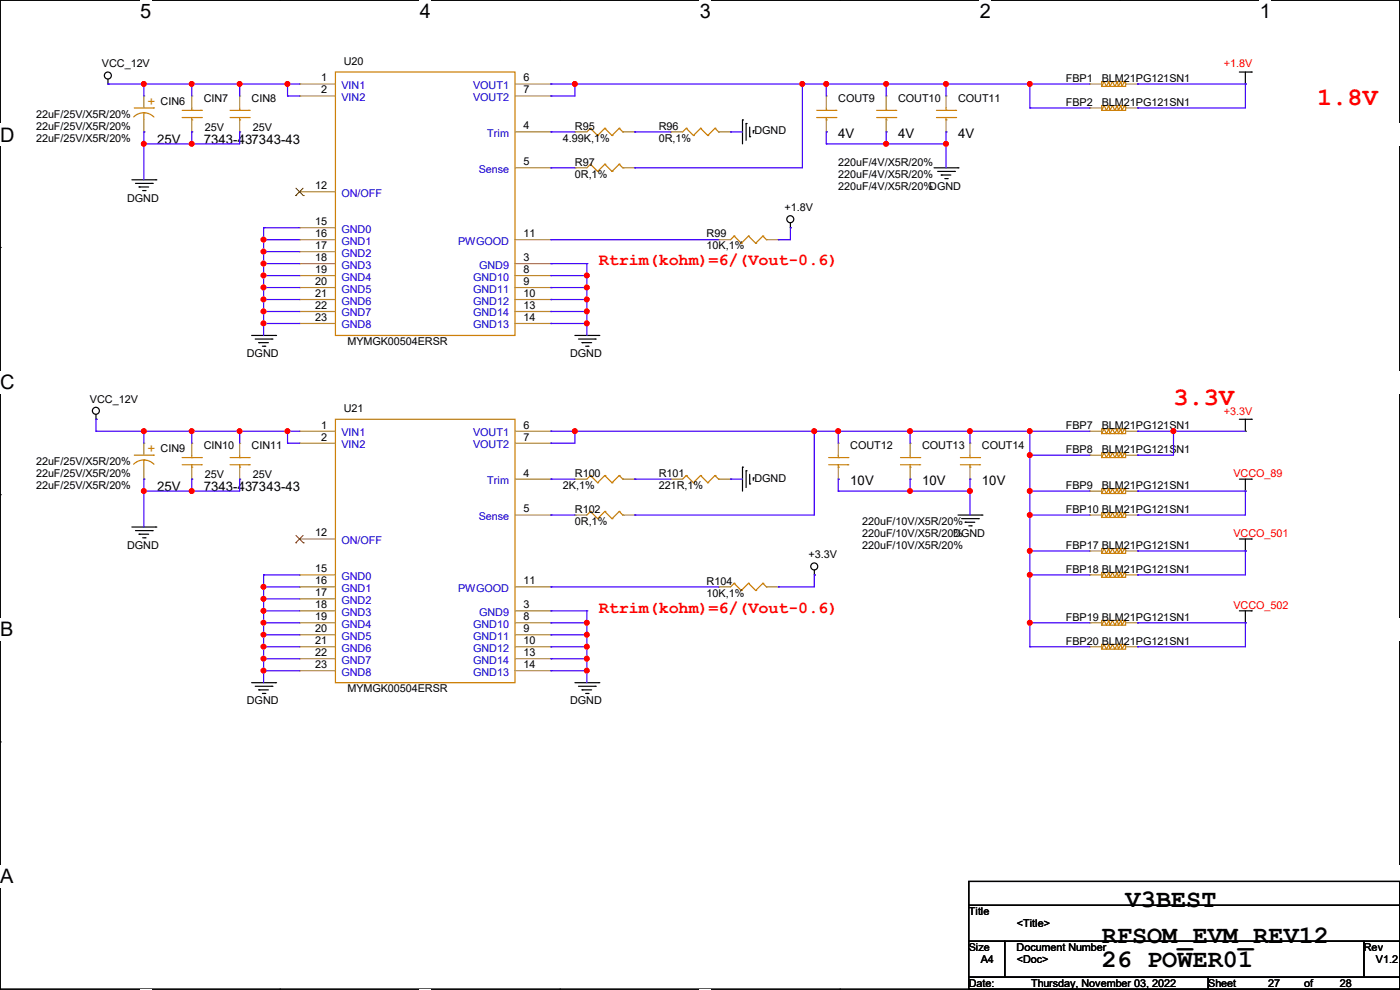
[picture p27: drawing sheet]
<svg xmlns="http://www.w3.org/2000/svg" width="297mm" height="210mm" viewBox="0 0 297 210" stroke-linecap="round" stroke-linejoin="round" font-family="sans-serif">
<defs><g id="words">
<g font-size="5.3" fill="#f00">
<text x="279.4" y="22.3">1.8V</text>
<text x="249" y="85.8">3.3V</text>
</g>
<g font-size="5.3">
<text x="238.8" y="192.5">V3BEST</text>
<text x="233.7" y="200.1">RFSOM_EVM_REV12</text>
<text x="233.7" y="205.2">26 POWER01</text>
</g>
<g font-size="4.2">
<text x="29.7" y="3.9">5</text>
<text x="89.1" y="3.9">4</text>
<text x="148.5" y="3.9">3</text>
<text x="207.9" y="3.9">2</text>
<text x="267.3" y="3.9">1</text>
<text x="0" y="30.1">D</text>
<text x="0" y="82.5">C</text>
<text x="0" y="135">B</text>
<text x="0" y="187.4">A</text>
<text x="297" y="187.4">A</text>
</g>
<g font-size="3.6" fill="#f00">
<text x="127" y="56.3">Rtrim(kohm)=6/(Vout-0.6)</text>
<text x="127" y="130">Rtrim(kohm)=6/(Vout-0.6)</text>
</g>
<g font-size="2.8" fill="#cc8006">
<text x="31.3" y="22.4">+</text>
<text x="31.3" y="96.1">+</text>
</g>
<g font-size="2.8">
<text x="177.8" y="29.3">4V</text>
<text x="190.5" y="29.3">4V</text>
<text x="203.2" y="29.3">4V</text>
<text x="33.3" y="30.5">25V</text>
<text x="43.2" y="30.5">7343-437343-43</text>
<text x="33.3" y="104.2">25V</text>
<text x="43.2" y="104.2">7343-437343-43</text>
<text x="180.4" y="102.9">10V</text>
<text x="195.6" y="102.9">10V</text>
<text x="208.3" y="102.9">10V</text>
</g>
<g font-size="2.3">
<text x="21.6" y="14.3">VCC_12V</text>
<text x="68.1" y="17.3">1</text>
<text x="72.9" y="13.8">U20</text>
<text x="111" y="17.3">6</text>
<text x="226.1" y="17.4">FBP1</text>
<text x="233.7" y="17.4">BLM21PG121SN1</text>
<text x="34.1" y="22.2">CIN6</text>
<text x="43.2" y="21.7">CIN7</text>
<text x="53.4" y="21.7">CIN8</text>
<text x="68.1" y="19.8">2</text>
<text x="111" y="19.8">7</text>
<text x="177.8" y="21.7">COUT9</text>
<text x="190.5" y="21.7">COUT10</text>
<text x="203.2" y="21.7">COUT11</text>
<text x="226.1" y="22.4">FBP2</text>
<text x="233.7" y="22.4">BLM21PG121SN1</text>
<text x="7.7" y="25">22uF/25V/X5R/20%</text>
<text x="7.7" y="27.5">22uF/25V/X5R/20%</text>
<text x="43.5" y="27.8">25V</text>
<text x="53.6" y="27.8">25V</text>
<text x="111" y="27.4">4</text>
<text x="122" y="27.5">R95</text>
<text x="139.7" y="27.5">R96</text>
<text x="160.1" y="28.5">DGND</text>
<text x="7.7" y="30.1">22uF/25V/X5R/20%</text>
<text x="111" y="35.1">5</text>
<text x="119.4" y="30.1">4.99K,1%</text>
<text x="122" y="35.1">R97</text>
<text x="139.7" y="30.1">0R,1%</text>
<text x="177.8" y="35.1">220uF/4V/X5R/20%</text>
<text x="66.8" y="40.1">12</text>
<text x="122" y="37.7">0R,1%</text>
<text x="177.8" y="40.2">220uF/4V/X5R/20%DGND</text>
<text x="177.8" y="37.7">220uF/4V/X5R/20%</text>
<text x="27" y="42.8">DGND</text>
<text x="66.8" y="47.8">15</text>
<text x="166.4" y="44.8">+1.8V</text>
<text x="66.8" y="50.3">16</text>
<text x="66.8" y="52.8">17</text>
<text x="111" y="50.3">11</text>
<text x="149.9" y="50.4">R99</text>
<text x="149.9" y="52.9">10K,1%</text>
<text x="66.8" y="55.4">18</text>
<text x="66.8" y="57.9">19</text>
<text x="111" y="57.9">8</text>
<text x="111" y="55.4">3</text>
<text x="66.8" y="60.5">20</text>
<text x="66.8" y="63">21</text>
<text x="66.8" y="65.5">22</text>
<text x="111" y="60.5">9</text>
<text x="111" y="63">10</text>
<text x="111" y="65.5">13</text>
<text x="66.8" y="68.1">23</text>
<text x="111" y="68.1">14</text>
<text x="52.4" y="75.8">DGND</text>
<text x="73.7" y="73.2">MYMGK00504ERSR</text>
<text x="120.9" y="75.8">DGND</text>
<text x="19.1" y="85.4">VCC_12V</text>
<text x="72.9" y="87.5">U21</text>
<text x="34.1" y="95.8">CIN9</text>
<text x="43.2" y="95.3">CIN10</text>
<text x="53.4" y="95.3">CIN11</text>
<text x="68.1" y="90.9">1</text>
<text x="68.1" y="93.5">2</text>
<text x="111" y="90.9">6</text>
<text x="111" y="93.5">7</text>
<text x="180.4" y="95.3">COUT12</text>
<text x="195.6" y="95.3">COUT13</text>
<text x="208.3" y="95.3">COUT14</text>
<text x="226.1" y="91">FBP7</text>
<text x="233.7" y="91">BLM21PG121SN1</text>
<text x="7.7" y="98.6">22uF/25V/X5R/20%</text>
<text x="7.7" y="101.2">22uF/25V/X5R/20%</text>
<text x="43.5" y="101.4">25V</text>
<text x="53.6" y="101.4">25V</text>
<text x="111" y="101.1">4</text>
<text x="122" y="101.2">R100</text>
<text x="139.7" y="101.2">R101</text>
<text x="226.1" y="96.1">FBP8</text>
<text x="233.7" y="96.1">BLM21PG121SN1</text>
<text x="7.7" y="103.7">22uF/25V/X5R/20%</text>
<text x="119.4" y="103.7">2K,1%</text>
<text x="139.7" y="103.7">221R,1%</text>
<text x="160.1" y="102.2">DGND</text>
<text x="226.1" y="103.7">FBP9</text>
<text x="233.7" y="103.7">BLM21PG121SN1</text>
<text x="66.8" y="113.8">12</text>
<text x="111" y="108.7">5</text>
<text x="122" y="108.8">R102</text>
<text x="122" y="111.3">0R,1%</text>
<text x="182.9" y="111.3">220uF/10V/X5R/20%</text>
<text x="182.9" y="113.9">220uF/10V/X5R/20%</text>
<text x="202.2" y="113.9">DGND</text>
<text x="226.1" y="108.8">FBP10 BLM21PG121SN1</text>
<text x="27" y="116.4">DGND</text>
<text x="171.5" y="118.4">+3.3V</text>
<text x="182.9" y="116.4">220uF/10V/X5R/20%</text>
<text x="226.1" y="116.4">FBP17 BLM21PG121SN1</text>
<text x="66.8" y="121.4">15</text>
<text x="66.8" y="124">16</text>
<text x="111" y="124">11</text>
<text x="149.9" y="124">R104</text>
<text x="226.1" y="121.5">FBP18 BLM21PG121SN1</text>
<text x="66.8" y="126.5">17</text>
<text x="66.8" y="129">18</text>
<text x="66.8" y="131.6">19</text>
<text x="111" y="131.6">8</text>
<text x="111" y="129">3</text>
<text x="149.9" y="126.6">10K,1%</text>
<text x="226.1" y="131.7">FBP19 BLM21PG121SN1</text>
<text x="66.8" y="134.1">20</text>
<text x="66.8" y="136.7">21</text>
<text x="111" y="134.1">9</text>
<text x="111" y="136.7">10</text>
<text x="226.1" y="136.7">FBP20 BLM21PG121SN1</text>
<text x="66.8" y="139.2">22</text>
<text x="66.8" y="141.7">23</text>
<text x="111" y="139.2">13</text>
<text x="111" y="141.7">14</text>
<text x="52.4" y="149.4">DGND</text>
<text x="73.7" y="146.9">MYMGK00504ERSR</text>
<text x="120.9" y="149.4">DGND</text>
<text x="205.5" y="194.1">Title</text>
<text x="215.7" y="196.7">&lt;Title&gt;</text>
<text x="205.5" y="201.8">Size</text>
<text x="215.7" y="201.8">Document Number</text>
<text x="289.4" y="201.8">Rev</text>
<text x="205.5" y="209.4">Date:</text>
<text x="208.1" y="204.3">A4</text>
<text x="215.7" y="204.3">&lt;Doc&gt;</text>
<text x="218.7" y="209.4">Thursday, November 03, 2022</text>
<text x="256.3" y="209.4">Sheet</text>
<text x="269" y="209.4">27</text>
<text x="276.7" y="209.4">of</text>
<text x="284.3" y="209.4">28</text>
<text x="291.9" y="204.3">V1.2</text>
</g>
<g font-size="2.3" fill="#f00">
<text x="259.6" y="14.3">+1.8V</text>
<text x="259.6" y="88">+3.3V</text>
<text x="261.7" y="101.2">VCCO_89</text>
<text x="261.7" y="113.9">VCCO_501</text>
<text x="261.7" y="129.1">VCCO_502</text>
</g>
<g font-size="2.3" fill="#00c">
<text x="72.4" y="18.9">VIN1</text>
<text x="72.4" y="21.4">VIN2</text>
<text x="100.4" y="18.9">VOUT1</text>
<text x="100.4" y="21.4">VOUT2</text>
<text x="103.4" y="29">Trim</text>
<text x="72.4" y="41.7">ON/OFF</text>
<text x="101.6" y="36.7">Sense</text>
<text x="72.4" y="49.4">GND0</text>
<text x="72.4" y="51.9">GND1</text>
<text x="97.2" y="51.9">PWGOOD</text>
<text x="72.4" y="54.4">GND2</text>
<text x="72.4" y="57">GND3</text>
<text x="72.4" y="59.5">GND4</text>
<text x="100.4" y="59.5">GND10</text>
<text x="101.6" y="57">GND9</text>
<text x="72.4" y="62.1">GND5</text>
<text x="72.4" y="64.6">GND6</text>
<text x="100.4" y="62.1">GND11</text>
<text x="100.4" y="64.6">GND12</text>
<text x="72.4" y="67.1">GND7</text>
<text x="72.4" y="69.7">GND8</text>
<text x="100.4" y="67.1">GND14</text>
<text x="100.4" y="69.7">GND13</text>
<text x="72.4" y="92.5">VIN1</text>
<text x="72.4" y="95.1">VIN2</text>
<text x="100.4" y="92.5">VOUT1</text>
<text x="100.4" y="95.1">VOUT2</text>
<text x="103.4" y="102.7">Trim</text>
<text x="101.6" y="110.3">Sense</text>
<text x="72.4" y="115.4">ON/OFF</text>
<text x="72.4" y="123">GND0</text>
<text x="72.4" y="125.6">GND1</text>
<text x="97.2" y="125.6">PWGOOD</text>
<text x="72.4" y="128.1">GND2</text>
<text x="72.4" y="130.6">GND3</text>
<text x="101.6" y="130.6">GND9</text>
<text x="72.4" y="133.2">GND4</text>
<text x="72.4" y="135.7">GND5</text>
<text x="100.4" y="133.2">GND10</text>
<text x="100.4" y="135.7">GND11</text>
<text x="72.4" y="138.3">GND6</text>
<text x="72.4" y="140.8">GND7</text>
<text x="72.4" y="143.3">GND8</text>
<text x="100.4" y="138.3">GND12</text>
<text x="100.4" y="140.8">GND14</text>
<text x="100.4" y="143.3">GND13</text>
</g>
</g></defs>
<path d="M0 0h297v209.8h-297z" fill="none" stroke="#000" stroke-width=".25"/>
<g fill="#fff">
<path d="M29.7 0h2.4v4.8h-2.4z"/>
<path d="M29.7 209.8h2.4v.2h-2.4z"/>
</g>
<path d="M59.4 0h.1M59.4 209.8h.1" fill="none" stroke="#000" stroke-width=".25"/>
<g fill="#fff">
<path d="M89.1 0h2.3v4.8h-2.3z"/>
<path d="M89.1 209.8h2.3v.2h-2.3z"/>
</g>
<path d="M118.8 0h.1M118.8 209.8h.1" fill="none" stroke="#000" stroke-width=".25"/>
<g fill="#fff">
<path d="M148.5 0h2.3v4.8h-2.3z"/>
<path d="M148.5 209.8h2.3v.2h-2.3z"/>
</g>
<path d="M178.2 0h.1M178.2 209.8h.1" fill="none" stroke="#000" stroke-width=".25"/>
<g fill="#fff">
<path d="M207.9 0h2.3v4.8h-2.3z"/>
<path d="M207.9 209.8h2.3v.2h-2.3z"/>
</g>
<path d="M237.6 0h.1M237.6 209.8h.1" fill="none" stroke="#000" stroke-width=".25"/>
<g fill="#fff">
<path d="M267.3 0h2.3v4.8h-2.3z"/>
<path d="M267.3 209.8h2.3v.2h-2.3z"/>
<path d="M0 26.2h3.1v4.8h-3.1z"/>
<path d="M297 26.2v4.8z"/>
<path d="M0 78.7h3.1v4.7h-3.1z"/>
<path d="M297 78.7v4.7z"/>
</g>
<path d="M0 52.5h.1M297 52.5h.1" fill="none" stroke="#000" stroke-width=".25"/>
<g fill="#fff">
<path d="M0 131.1h2.9v4.8h-2.9z"/>
<path d="M297 131.1v4.8z"/>
</g>
<path d="M0 104.9h.1M297 104.9h.1" fill="none" stroke="#000" stroke-width=".25"/>
<g fill="#fff">
<path d="M0 183.6h2.9v4.7h-2.9z"/>
<path d="M296.9 183.6h.1v4.7h-.1z"/>
</g>
<g fill="none" stroke="#000" stroke-width=".25">
<path d="M22.9 17.8h.1M22.9 16.8v1M262.9 15.3h2.6M264.2 17.8h.1M264.2 15.3v2.5M265.5 15.3h.1M28 38.1h5.1M28.7 38.9h3.6M29.5 39.7h.1M29.5 39.7h2M32.3 38.9h.1M33.1 38.1h.1"/>
<path d="M157.5 25.4h.1M157.5 25.4v5.1M158.3 26.2h.1M158.3 26.2v3.6M159 29h.1M159 27v2M159.8 27.7h.1M159.8 27.7v.5M198.2 35.6h5M198.9 36.4h3.6M199.7 37.1h.1M199.7 37.1h2"/>
<path d="M200.4 37.9h.6M201 37.9h.1M202.5 36.4h.1M203.2 35.6h.1M30.3 40.4h.5M30.8 40.4h.1M167.7 48.3h.1M167.7 47.3v1M53.4 71.2h5.1M54.1 71.9h3.6M54.9 72.7h.1M54.9 72.7h2"/>
<path d="M55.7 73.4h.5M56.2 73.4h.1M57.7 71.9h.1M58.5 71.2h.1M122 71.2h5M122.7 71.9h3.6M123.5 72.7h.1M123.5 72.7h2M124.2 73.4h.6M124.8 73.4h.1M126.3 71.9h.1M127 71.2h.1"/>
<path d="M20.4 88.9h.1M20.4 87.9v1M157.5 99.1h.1M157.5 99.1v5.1M158.3 99.9h.1M158.3 99.9v3.5M262.9 88.9h2.6M264.2 91.5h.1M264.2 88.9v2.6M265.5 88.9h.1M28 111.8h5.1M28.7 112.6h3.6"/>
<path d="M29.5 113.3h.1M29.5 113.3h2M30.3 114.1h.5M30.8 114.1h.1M32.3 112.6h.1M33.1 111.8h.1M159 102.7h.1M159 100.6v2.1M159.8 101.4h.1M159.8 101.4v.5M203.2 109.3h5.1M204 110h3.6"/>
<path d="M204.8 110.8h.1M204.8 110.8h2M205.5 111.5h.5M206 111.5h.1M207.6 110h.1M208.3 109.3h.1M262.9 101.6h2.6M262.9 114.3h2.6M264.2 104.2h.1M264.2 116.9h.1M264.2 101.6v2.6M264.2 114.3v2.6"/>
<path d="M265.5 101.6h.1M265.5 114.3h.1M172.8 122h.1M172.8 120.9v1.1M262.9 129.6h2.6M264.2 132.1h.1M264.2 129.6v2.5M265.5 129.6h.1M0 157.4h.1M53.4 144.8h5.1M54.1 145.6h3.6M54.9 146.3h.1"/>
<path d="M54.9 146.3h2M55.7 147.1h.5M56.2 147.1h.1M57.7 145.6h.1M58.5 144.8h.1M122 144.8h5M122.7 145.6h3.6M123.5 146.3h.1M123.5 146.3h2M124.2 147.1h.6M124.8 147.1h.1M126.3 145.6h.1"/>
<path d="M127 144.8h.1M297 157.4h.1M205.5 187h91.5v5.1h-91.5zM205.5 192.1h91.5v7.6h-91.5zM205.5 199.7h7.6v7.6h-7.6zM213.1 199.7h76.2v7.6h-76.2zM289.3 199.7h7.7v7.6h-7.7zM205.5 207.3h50.8v2.5h-50.8zM256.3 207.3h40.7v2.5h-40.7z"/>
<circle cx="22.9" cy="16" r=".74"/>
<circle cx="167.7" cy="46.5" r=".74"/>
<circle cx="20.3" cy="87.1" r=".74"/>
<circle cx="172.7" cy="120.2" r=".74"/>
</g>
<g fill="none" stroke="#cc8006" stroke-width=".25">
<path d="M71.2 15.3h38.1v55.9h-38.1zM233.7 17.3h5.1v1h-5.1zM238.8 17.8l-.3-.5-.5 1-.2-1-.5 1-.3-1-.5 1-.5-1-.5 1-.3-1-.5 1-.5-1-.5 1M28.4 24.8a3 3 0 0 1 4.3 0M28.5 22.9h4.1M30.5 23.9h.1M30.5 23.9v1.5M32.6 22.9h.1M38.7 23.4h4M38.7 24.9h4M40.7 23.4h.1M40.7 25.4h.1"/>
<path d="M40.7 22.9v.5M40.7 24.9v.5M42.7 23.4h.1M42.7 24.9h.1M48.8 23.4h4.1M48.8 24.9h4.1M50.8 23.4h.1M50.8 25.4h.1M50.8 22.9v.5M50.8 24.9v.5M52.9 23.4h.1M52.9 24.9h.1"/>
<path d="M125.3 27.2h.1M125.3 34.8h.1M125.3 27.2l-.8 .8M125.3 27.2l1.5 1.5M125.3 34.8l-.8 .8M125.3 34.8l1.5 1.6M126.8 28.7h.1M126.8 36.4h.1M128.3 27.2h.1M128.3 34.8h.1M128.3 27.2l-1.5 1.5M128.3 27.2l1.5 1.5"/>
<path d="M128.3 34.8l-1.5 1.6M128.3 34.8l1.5 1.6M129.8 28.7h.1M129.8 36.4h.1M131.4 27.2h.1M131.4 34.8h.1M131.4 27.2l-1.6 1.5M131.4 27.2l.7 .8M131.4 34.8l-1.6 1.6M131.4 34.8l.7 .8M132.1 28h.1M132.1 35.6h.1"/>
<path d="M145.6 27.2h.1M145.6 27.2l-.8 .8M145.6 27.2l1.5 1.5M147.1 28.7h.1M148.6 27.2h.1M148.6 27.2l-1.5 1.5M148.6 27.2l1.6 1.5M150.2 28.7h.1M151.7 27.2h.1M151.7 27.2l-1.5 1.5M151.7 27.2l.7 .8M152.4 28h.1"/>
<path d="M173.3 23.4h4M173.3 24.9h4M175.3 23.4h.1M175.3 25.4h.1M175.3 22.9v.5M175.3 24.9v.5M177.3 23.4h.1M177.3 24.9h.1M186 23.4h4M186 24.9h4M188 23.4h.1M188 25.4h.1"/>
<path d="M188 22.9v.5M188 24.9v.5M190 23.4h.1M190 24.9h.1M198.7 23.4h4M198.7 24.9h4M200.7 23.4h.1M200.7 25.4h.1M200.7 22.9v.5M200.7 24.9v.5M202.7 23.4h.1M202.7 24.9h.1"/>
<path d="M233.7 22.4h5.1v1h-5.1zM238.8 22.9l-.3-.5-.5 1-.2-1-.5 1-.3-1-.5 1-.5-1-.5 1-.3-1-.5 1-.5-1-.5 1M155.7 50.1h.1M155.7 50.1l-.7 .7M155.7 50.1l1.6 1.5M157.3 51.6h.1M158.8 50.1h.1M158.8 50.1l-1.5 1.5M158.8 50.1l1.5 1.5M160.3 51.6h.1M161.8 50.1h.1M161.8 50.1l-1.5 1.5"/>
<path d="M161.8 50.1l.8 .7M162.6 50.8h.1M28.4 98.5a3 3 0 0 1 4.3 0M28.5 96.6h4.1M30.5 97.6h.1M30.5 97.6v1.5M32.6 96.6h.1M38.7 97.1h4M38.7 98.6h4M40.7 97.1h.1M40.7 99.1h.1M40.7 96.6v.5"/>
<path d="M40.7 98.6v.5M42.7 97.1h.1M42.7 98.6h.1M48.8 97.1h4.1M48.8 98.6h4.1M50.8 97.1h.1M50.8 99.1h.1M50.8 96.6v.5M50.8 98.6v.5M52.9 97.1h.1M52.9 98.6h.1M71.2 88.9h38.1v55.9h-38.1z"/>
<path d="M175.8 97.1h4.1M175.8 98.6h4.1M177.8 97.1h.1M177.8 99.1h.1M177.8 96.6v.5M177.8 98.6v.5M179.9 97.1h.1M179.9 98.6h.1M191.1 97.1h4M191.1 98.6h4M193.1 97.1h.1M193.1 99.1h.1"/>
<path d="M193.1 96.6v.5M193.1 98.6v.5M195.1 97.1h.1M195.1 98.6h.1M203.8 97.1h4M203.8 98.6h4M205.8 97.1h.1M205.8 99.1h.1M205.8 96.6v.5M205.8 98.6v.5M207.8 97.1h.1M207.8 98.6h.1"/>
<path d="M233.7 91h5.1v1h-5.1zM233.7 96.1h5.1v1h-5.1zM238.8 91.5l-.3-.5-.5 1-.2-1-.5 1-.3-1-.5 1-.5-1-.5 1-.3-1-.5 1-.5-1-.5 1M238.8 96.6l-.3-.5-.5 1-.2-1-.5 1-.3-1-.5 1-.5-1-.5 1-.3-1-.5 1-.5-1-.5 1M125.3 100.9h.1M125.3 108.5h.1M125.3 100.9l-.8 .7M125.3 100.9l1.5 1.5M125.3 108.5l-.8 .8M125.3 108.5l1.5 1.5M126.8 102.4h.1M126.8 110h.1"/>
<path d="M128.3 100.9h.1M128.3 108.5h.1M128.3 100.9l-1.5 1.5M128.3 100.9l1.5 1.5M128.3 108.5l-1.5 1.5M128.3 108.5l1.5 1.5M129.8 102.4h.1M129.8 110h.1M131.4 100.9h.1M131.4 108.5h.1M131.4 100.9l-1.6 1.5M131.4 100.9l.7 .7"/>
<path d="M131.4 108.5l-1.6 1.5M131.4 108.5l.7 .8M132.1 101.6h.1M132.1 109.3h.1M145.6 100.9h.1M145.6 100.9l-.8 .7M145.6 100.9l1.5 1.5M147.1 102.4h.1M148.6 100.9h.1M148.6 100.9l-1.5 1.5M148.6 100.9l1.6 1.5M150.2 102.4h.1"/>
<path d="M151.7 100.9h.1M151.7 100.9l-1.5 1.5M151.7 100.9l.7 .7M152.4 101.6h.1M233.7 103.7h5.1v1h-5.1zM233.7 116.4h5.1v1h-5.1zM233.7 108.8h5.1v1h-5.1zM238.8 104.2l-.3-.5-.5 1-.2-1-.5 1-.3-1-.5 1-.5-1-.5 1-.3-1-.5 1-.5-1-.5 1M238.8 116.9l-.3-.5-.5 1-.2-1-.5 1-.3-1-.5 1-.5-1-.5 1-.3-1-.5 1-.5-1-.5 1M238.8 109.3l-.3-.5-.5 1-.2-1-.5 1-.3-1-.5 1-.5-1-.5 1-.3-1-.5 1-.5-1-.5 1M155.7 123.7h.1M155.7 123.7l-.7 .8"/>
<path d="M155.7 123.7l1.6 1.6M157.3 125.3h.1M158.8 123.7h.1M158.8 123.7l-1.5 1.6M158.8 123.7l1.5 1.6M160.3 125.3h.1M161.8 123.7h.1M161.8 123.7l-1.5 1.6M161.8 123.7l.8 .8M162.6 124.5h.1M233.7 121.5h5.1v1h-5.1zM233.7 131.6h5.1v1h-5.1z"/>
<path d="M233.7 136.7h5.1v1h-5.1zM238.8 122l-.3-.5-.5 1-.2-1-.5 1-.3-1-.5 1-.5-1-.5 1-.3-1-.5 1-.5-1-.5 1M238.8 132.1l-.3-.5-.5 1-.2-1-.5 1-.3-1-.5 1-.5-1-.5 1-.3-1-.5 1-.5-1-.5 1M238.8 137.2l-.3-.5-.5 1-.2-1-.5 1-.3-1-.5 1-.5-1-.5 1-.3-1-.5 1-.5-1-.5 1"/>
</g>
<g fill="none" stroke="#a84" stroke-width=".25">
<path d="M63.5 17.8h.1M63.5 17.8h7.7M109.3 17.8h7.6M116.9 17.8h.1M231.2 17.8h.1M231.2 17.8h2.5M238.8 17.8h2.5M241.3 17.8h.1M30.5 20.4h.1M30.5 28h.1M30.5 20.4v2.5M30.5 25.4v2.6"/>
<path d="M40.7 20.4h.1M40.7 28h.1M40.7 20.4v2.5M40.7 25.4v2.6M50.8 20.4h.1M50.8 28h.1M50.8 20.4v2.5M50.8 25.4v2.6M63.5 20.4h.1M63.5 20.4h7.7M109.3 28h7.6M109.3 35.6h7.6"/>
<path d="M109.3 20.4h7.6M116.9 20.4h.1M116.9 28h.1M116.9 35.6h.1M122 28h.1M122 35.6h.1M122 28h2.5M122 35.6h2.5M132.1 28h2.6M132.1 35.6h2.6M134.7 28h.1M134.7 35.6h.1"/>
<path d="M142.3 28h.1M142.3 28h2.5M152.4 28h2.6M155 28h.1M175.3 20.4h.1M175.3 28h.1M175.3 20.4v2.5M175.3 25.4v2.6M188 20.4h.1M188 28h.1M188 20.4v2.5M188 25.4v2.6"/>
<path d="M200.7 20.4h.1M200.7 28h.1M200.7 20.4v2.5M200.7 25.4v2.6M231.2 22.9h.1M231.2 22.9h2.5M238.8 22.9h2.5M241.3 22.9h.1M63.5 48.3h.1M63.5 50.8h.1M63.5 53.4h.1M63.5 55.9h.1"/>
<path d="M63.5 58.5h.1M63.5 40.7h.1M63.5 50.8h7.7M63.5 58.5h7.7M63.5 55.9h7.7M63.5 48.3h7.7M63.5 53.4h7.7M63.5 40.7h7.7M109.3 50.8h7.6M109.3 58.5h7.6M109.3 55.9h7.6M116.9 58.5h.1"/>
<path d="M116.9 55.9h.1M116.9 50.8h.1M152.4 50.8h.1M152.4 50.8h2.6M162.6 50.8h2.5M165.1 50.8h.1M63.5 61h.1M63.5 63.5h.1M63.5 66.1h.1M63.5 68.6h.1M63.5 61h7.7M63.5 63.5h7.7"/>
<path d="M63.5 66.1h7.7M63.5 68.6h7.7M109.3 61h7.6M109.3 63.5h7.6M109.3 66.1h7.6M109.3 68.6h7.6M116.9 61h.1M116.9 63.5h.1M116.9 66.1h.1M116.9 68.6h.1M30.5 94h.1M30.5 94v2.6"/>
<path d="M30.5 99.1v2.5M40.7 94h.1M40.7 94v2.6M40.7 99.1v2.5M50.8 94h.1M50.8 94v2.6M50.8 99.1v2.5M63.5 91.5h.1M63.5 94h.1M63.5 91.5h7.7M63.5 94h7.7M109.3 91.5h7.6"/>
<path d="M109.3 94h7.6M116.9 91.5h.1M116.9 94h.1M177.8 94h.1M177.8 94v2.6M177.8 99.1v2.5M193.1 94h.1M193.1 94v2.6M193.1 99.1v2.5M205.8 94h.1M205.8 94v2.6M205.8 99.1v2.5"/>
<path d="M231.2 91.5h.1M231.2 96.6h.1M231.2 91.5h2.5M231.2 96.6h2.5M238.8 91.5h2.5M238.8 96.6h2.5M241.3 91.5h.1M241.3 96.6h.1M30.5 101.6h.1M40.7 101.6h.1M50.8 101.6h.1M63.5 114.3h.1"/>
<path d="M63.5 114.3h7.7M109.3 109.3h7.6M109.3 101.6h7.6M116.9 101.6h.1M116.9 109.3h.1M122 101.6h.1M122 109.3h.1M122 109.3h2.5M122 101.6h2.5M132.1 109.3h2.6M132.1 101.6h2.6M134.7 101.6h.1"/>
<path d="M134.7 109.3h.1M142.3 101.6h.1M142.3 101.6h2.5M152.4 101.6h2.6M155 101.6h.1M177.8 101.6h.1M193.1 101.6h.1M205.8 101.6h.1M231.2 104.2h.1M231.2 116.9h.1M231.2 109.3h.1M231.2 104.2h2.5"/>
<path d="M231.2 116.9h2.5M231.2 109.3h2.5M238.8 104.2h2.5M238.8 116.9h2.5M238.8 109.3h2.5M241.3 104.2h.1M241.3 116.9h.1M241.3 109.3h.1M63.5 122h.1M63.5 124.5h.1M63.5 127h.1M63.5 129.6h.1"/>
<path d="M63.5 132.1h.1M63.5 134.7h.1M63.5 137.2h.1M63.5 139.7h.1M63.5 122h7.7M63.5 132.1h7.7M63.5 134.7h7.7M63.5 137.2h7.7M63.5 139.7h7.7M63.5 129.6h7.7M63.5 124.5h7.7M63.5 127h7.7"/>
<path d="M109.3 132.1h7.6M109.3 134.7h7.6M109.3 137.2h7.6M109.3 139.7h7.6M109.3 129.6h7.6M109.3 124.5h7.6M116.9 132.1h.1M116.9 134.7h.1M116.9 137.2h.1M116.9 139.7h.1M116.9 129.6h.1M116.9 124.5h.1"/>
<path d="M152.4 124.5h.1M152.4 124.5h2.6M162.6 124.5h2.5M165.1 124.5h.1M231.2 122h.1M231.2 132.1h.1M231.2 137.2h.1M231.2 122h2.5M231.2 132.1h2.5M231.2 137.2h2.5M238.8 122h2.5M238.8 132.1h2.5"/>
<path d="M238.8 137.2h2.5M241.3 122h.1M241.3 132.1h.1M241.3 137.2h.1M63.5 142.3h.1M63.5 142.3h7.7M109.3 142.3h7.6M116.9 142.3h.1"/>
</g>
<path d="M62.8 39.9l1.5 1.6M64.3 39.9l-1.6 1.6M62.7 41.5h.1M64.3 41.5h.1M62.7 115.1h.1M62.8 113.6l1.5 1.5M64.3 113.6l-1.6 1.5M64.3 115.1h.1" fill="none" stroke="#804000" stroke-width=".21"/>
<g fill="none" stroke="#4200ff" stroke-width=".25">
<path d="M22.9 17.8h.1M22.9 17.8h40.6M30.5 17.8h.1M30.5 17.8v2.6M40.7 17.8h.1M40.7 17.8v2.6M50.8 17.8h.1M50.8 17.8v2.6M61 17.8h.1M61 17.8v2.6M116.9 17.8h.1M116.9 17.8h114.3"/>
<path d="M122 17.8h.1M122 17.8v2.6h-5.1M170.2 17.8h.1M170.2 17.8v17.8h-35.5M175.3 17.8h.1M175.3 17.8v2.6M188 17.8h.1M188 17.8v2.6M200.7 17.8h.1M200.7 17.8v2.6M218.5 17.8h.1M218.5 17.8v5.1"/>
<path d="M241.3 17.8h.1M241.3 17.8h22.9M264.2 17.8h.1M264.2 17.8v5.1h-22.9M30.5 30.5h.1M30.5 28h.1M30.5 28v10.1M40.7 28h.1M40.7 30.5h.1M40.7 28v2.5M50.8 28h.1M50.8 28v2.5h-20.3"/>
<path d="M61 20.4h.1M61 20.4h2.5M116.9 20.4h.1M116.9 28h.1M116.9 35.6h.1M116.9 28h5.1M116.9 35.6h5.1M134.7 28h.1M134.7 35.6h.1M134.7 28h7.6M155 28h.1M155 28h2.5"/>
<path d="M175.3 28h.1M175.3 30.5h.1M175.3 28v2.5M175.3 30.5h25.4M188 28h.1M188 30.5h.1M188 28v2.5M200.7 28h.1M200.7 30.5h.1M200.7 28v7.6M218.5 22.9h.1M218.5 22.9h12.7"/>
<path d="M241.3 22.9h.1M55.9 48.3h.1M55.9 50.8h.1M55.9 53.4h.1M55.9 55.9h.1M55.9 58.5h.1M55.9 48.3v22.9M55.9 48.3h7.6M55.9 50.8h7.6M55.9 53.4h7.6M55.9 55.9h7.6M55.9 58.5h7.6"/>
<path d="M116.9 55.9h.1M116.9 58.5h.1M116.9 50.8h.1M116.9 50.8h35.5M116.9 55.9h7.6M116.9 58.5h7.6M124.5 55.9h.1M124.5 58.5h.1M124.5 55.9v15.3M165.1 50.8h.1M167.7 48.3h.1M167.7 48.3v2.5h-2.6"/>
<path d="M55.9 61h.1M55.9 63.5h.1M55.9 66.1h.1M55.9 68.6h.1M55.9 61h7.6M55.9 63.5h7.6M55.9 66.1h7.6M55.9 68.6h7.6M116.9 61h.1M116.9 63.5h.1M116.9 66.1h.1M116.9 68.6h.1"/>
<path d="M116.9 61h7.6M116.9 63.5h7.6M116.9 66.1h7.6M116.9 68.6h7.6M124.5 61h.1M124.5 63.5h.1M124.5 66.1h.1M124.5 68.6h.1M20.4 88.9h.1M20.4 91.5h.1M20.4 88.9v2.6M20.4 91.5h43.1"/>
<path d="M30.5 91.5h.1M30.5 91.5v2.5M40.7 91.5h.1M40.7 91.5v2.5M50.8 91.5h.1M50.8 91.5v2.5M61 94h.1M61 91.5h.1M61 91.5v2.5M61 94h2.5M116.9 91.5h.1M116.9 94h.1"/>
<path d="M116.9 91.5h114.3M122 91.5h.1M122 91.5v2.5h-5.1M172.8 91.5h.1M172.8 91.5v17.8h-38.1M177.8 91.5h.1M177.8 91.5v2.5M193.1 91.5h.1M193.1 91.5v2.5M205.8 91.5h.1M205.8 91.5v2.5M218.5 96.6h.1"/>
<path d="M218.5 91.5h.1M218.5 91.5v45.7M218.5 96.6h12.7M241.3 91.5h.1M241.3 96.6h.1M241.3 91.5h22.9M249 91.5h.1M249 91.5v5.1h-7.7M30.5 104.2h.1M30.5 101.6h.1M30.5 101.6v10.2M40.7 101.6h.1"/>
<path d="M40.7 104.2h.1M40.7 101.6v2.6M50.8 101.6h.1M50.8 101.6v2.6h-20.3M116.9 101.6h.1M116.9 109.3h.1M116.9 109.3h5.1M116.9 101.6h5.1M134.7 101.6h.1M134.7 109.3h.1M134.7 101.6h7.6M155 101.6h.1"/>
<path d="M155 101.6h2.5M177.8 101.6h.1M177.8 104.2h.1M177.8 104.2h28M177.8 101.6v2.6M193.1 101.6h.1M193.1 104.2h.1M193.1 101.6v2.6M205.8 101.6h.1M205.8 104.2h.1M205.8 101.6v7.7M218.5 104.2h.1"/>
<path d="M218.5 109.3h.1M218.5 116.9h.1M218.5 104.2h12.7M218.5 109.3h12.7M218.5 116.9h12.7M241.3 104.2h.1M241.3 109.3h.1M241.3 116.9h.1M241.3 104.2h22.9M241.3 116.9h22.9M264.2 104.2h.1M264.2 116.9h.1"/>
<path d="M264.2 104.2v5.1h-22.9M264.2 116.9v5.1h-22.9M55.9 122h.1M55.9 124.5h.1M55.9 127h.1M55.9 129.6h.1M55.9 132.1h.1M55.9 134.7h.1M55.9 137.2h.1M55.9 139.7h.1M55.9 122v22.8M55.9 122h7.6"/>
<path d="M55.9 124.5h7.6M55.9 127h7.6M55.9 129.6h7.6M55.9 132.1h7.6M55.9 134.7h7.6M55.9 137.2h7.6M55.9 139.7h7.6M116.9 129.6h.1M116.9 132.1h.1M116.9 134.7h.1M116.9 137.2h.1M116.9 139.7h.1"/>
<path d="M116.9 124.5h.1M116.9 124.5h35.5M116.9 129.6h7.6M116.9 132.1h7.6M116.9 134.7h7.6M116.9 137.2h7.6M116.9 139.7h7.6M124.5 129.6h.1M124.5 132.1h.1M124.5 134.7h.1M124.5 137.2h.1M124.5 139.7h.1"/>
<path d="M124.5 129.6v15.2M165.1 124.5h.1M172.8 122h.1M172.8 122v2.5h-7.7M218.5 122h.1M218.5 137.2h.1M218.5 132.1h.1M218.5 122h12.7M218.5 132.1h12.7M218.5 137.2h12.7M241.3 122h.1M241.3 132.1h.1"/>
<path d="M241.3 137.2h.1M241.3 132.1h22.9M264.2 132.1h.1M264.2 132.1v5.1h-22.9M55.9 142.3h.1M55.9 142.3h7.6M116.9 142.3h.1M116.9 142.3h7.6M124.5 142.3h.1"/>
</g>
<g fill="#f00" stroke="#f00" stroke-width=".25">
<circle cx="218.5" cy="17.8" r=".49"/>
<circle cx="218.5" cy="109.2" r=".49"/>
<circle cx="218.5" cy="104.2" r=".49"/>
<circle cx="40.7" cy="17.8" r=".49"/>
<circle cx="30.5" cy="17.8" r=".49"/>
<circle cx="55.9" cy="53.4" r=".49"/>
<circle cx="55.9" cy="50.8" r=".49"/>
<circle cx="55.9" cy="55.9" r=".49"/>
<circle cx="55.9" cy="61" r=".49"/>
<circle cx="55.9" cy="58.4" r=".49"/>
<circle cx="55.9" cy="63.5" r=".49"/>
<circle cx="55.9" cy="66.1" r=".49"/>
<circle cx="55.9" cy="68.6" r=".49"/>
<circle cx="124.5" cy="58.4" r=".49"/>
<circle cx="124.5" cy="61" r=".49"/>
<circle cx="124.5" cy="63.5" r=".49"/>
<circle cx="124.5" cy="68.6" r=".49"/>
<circle cx="124.5" cy="66.1" r=".49"/>
<circle cx="170.2" cy="17.8" r=".49"/>
<circle cx="121.9" cy="17.8" r=".49"/>
<circle cx="188" cy="17.8" r=".49"/>
<circle cx="175.3" cy="17.8" r=".49"/>
<circle cx="200.7" cy="17.8" r=".49"/>
<circle cx="188" cy="30.5" r=".49"/>
<circle cx="200.7" cy="30.5" r=".49"/>
<circle cx="61" cy="17.8" r=".49"/>
<circle cx="50.8" cy="17.8" r=".49"/>
<circle cx="40.7" cy="30.5" r=".49"/>
<circle cx="30.5" cy="30.5" r=".49"/>
<circle cx="40.7" cy="91.5" r=".49"/>
<circle cx="30.5" cy="91.5" r=".49"/>
<circle cx="55.9" cy="124.5" r=".49"/>
<circle cx="55.9" cy="127" r=".49"/>
<circle cx="55.9" cy="132.1" r=".49"/>
<circle cx="55.9" cy="129.6" r=".49"/>
<circle cx="55.9" cy="134.6" r=".49"/>
<circle cx="55.9" cy="137.2" r=".49"/>
<circle cx="55.9" cy="139.7" r=".49"/>
<circle cx="55.9" cy="142.3" r=".49"/>
<circle cx="124.5" cy="132.1" r=".49"/>
<circle cx="124.5" cy="134.6" r=".49"/>
<circle cx="124.5" cy="137.2" r=".49"/>
<circle cx="124.5" cy="142.3" r=".49"/>
<circle cx="124.5" cy="139.7" r=".49"/>
<circle cx="30.5" cy="104.2" r=".49"/>
<circle cx="172.7" cy="91.5" r=".49"/>
<circle cx="121.9" cy="91.5" r=".49"/>
<circle cx="193.1" cy="91.5" r=".49"/>
<circle cx="177.8" cy="91.5" r=".49"/>
<circle cx="205.8" cy="91.5" r=".49"/>
<circle cx="193.1" cy="104.2" r=".49"/>
<circle cx="205.8" cy="104.2" r=".49"/>
<circle cx="61" cy="91.5" r=".49"/>
<circle cx="50.8" cy="91.5" r=".49"/>
<circle cx="40.7" cy="104.2" r=".49"/>
<circle cx="218.5" cy="91.5" r=".49"/>
<circle cx="248.9" cy="91.5" r=".49"/>
<circle cx="218.5" cy="96.5" r=".49"/>
<circle cx="218.5" cy="121.9" r=".49"/>
<circle cx="218.5" cy="116.9" r=".49"/>
<circle cx="218.5" cy="132.1" r=".49"/>
</g>
<use href="#words"/>
</svg>
